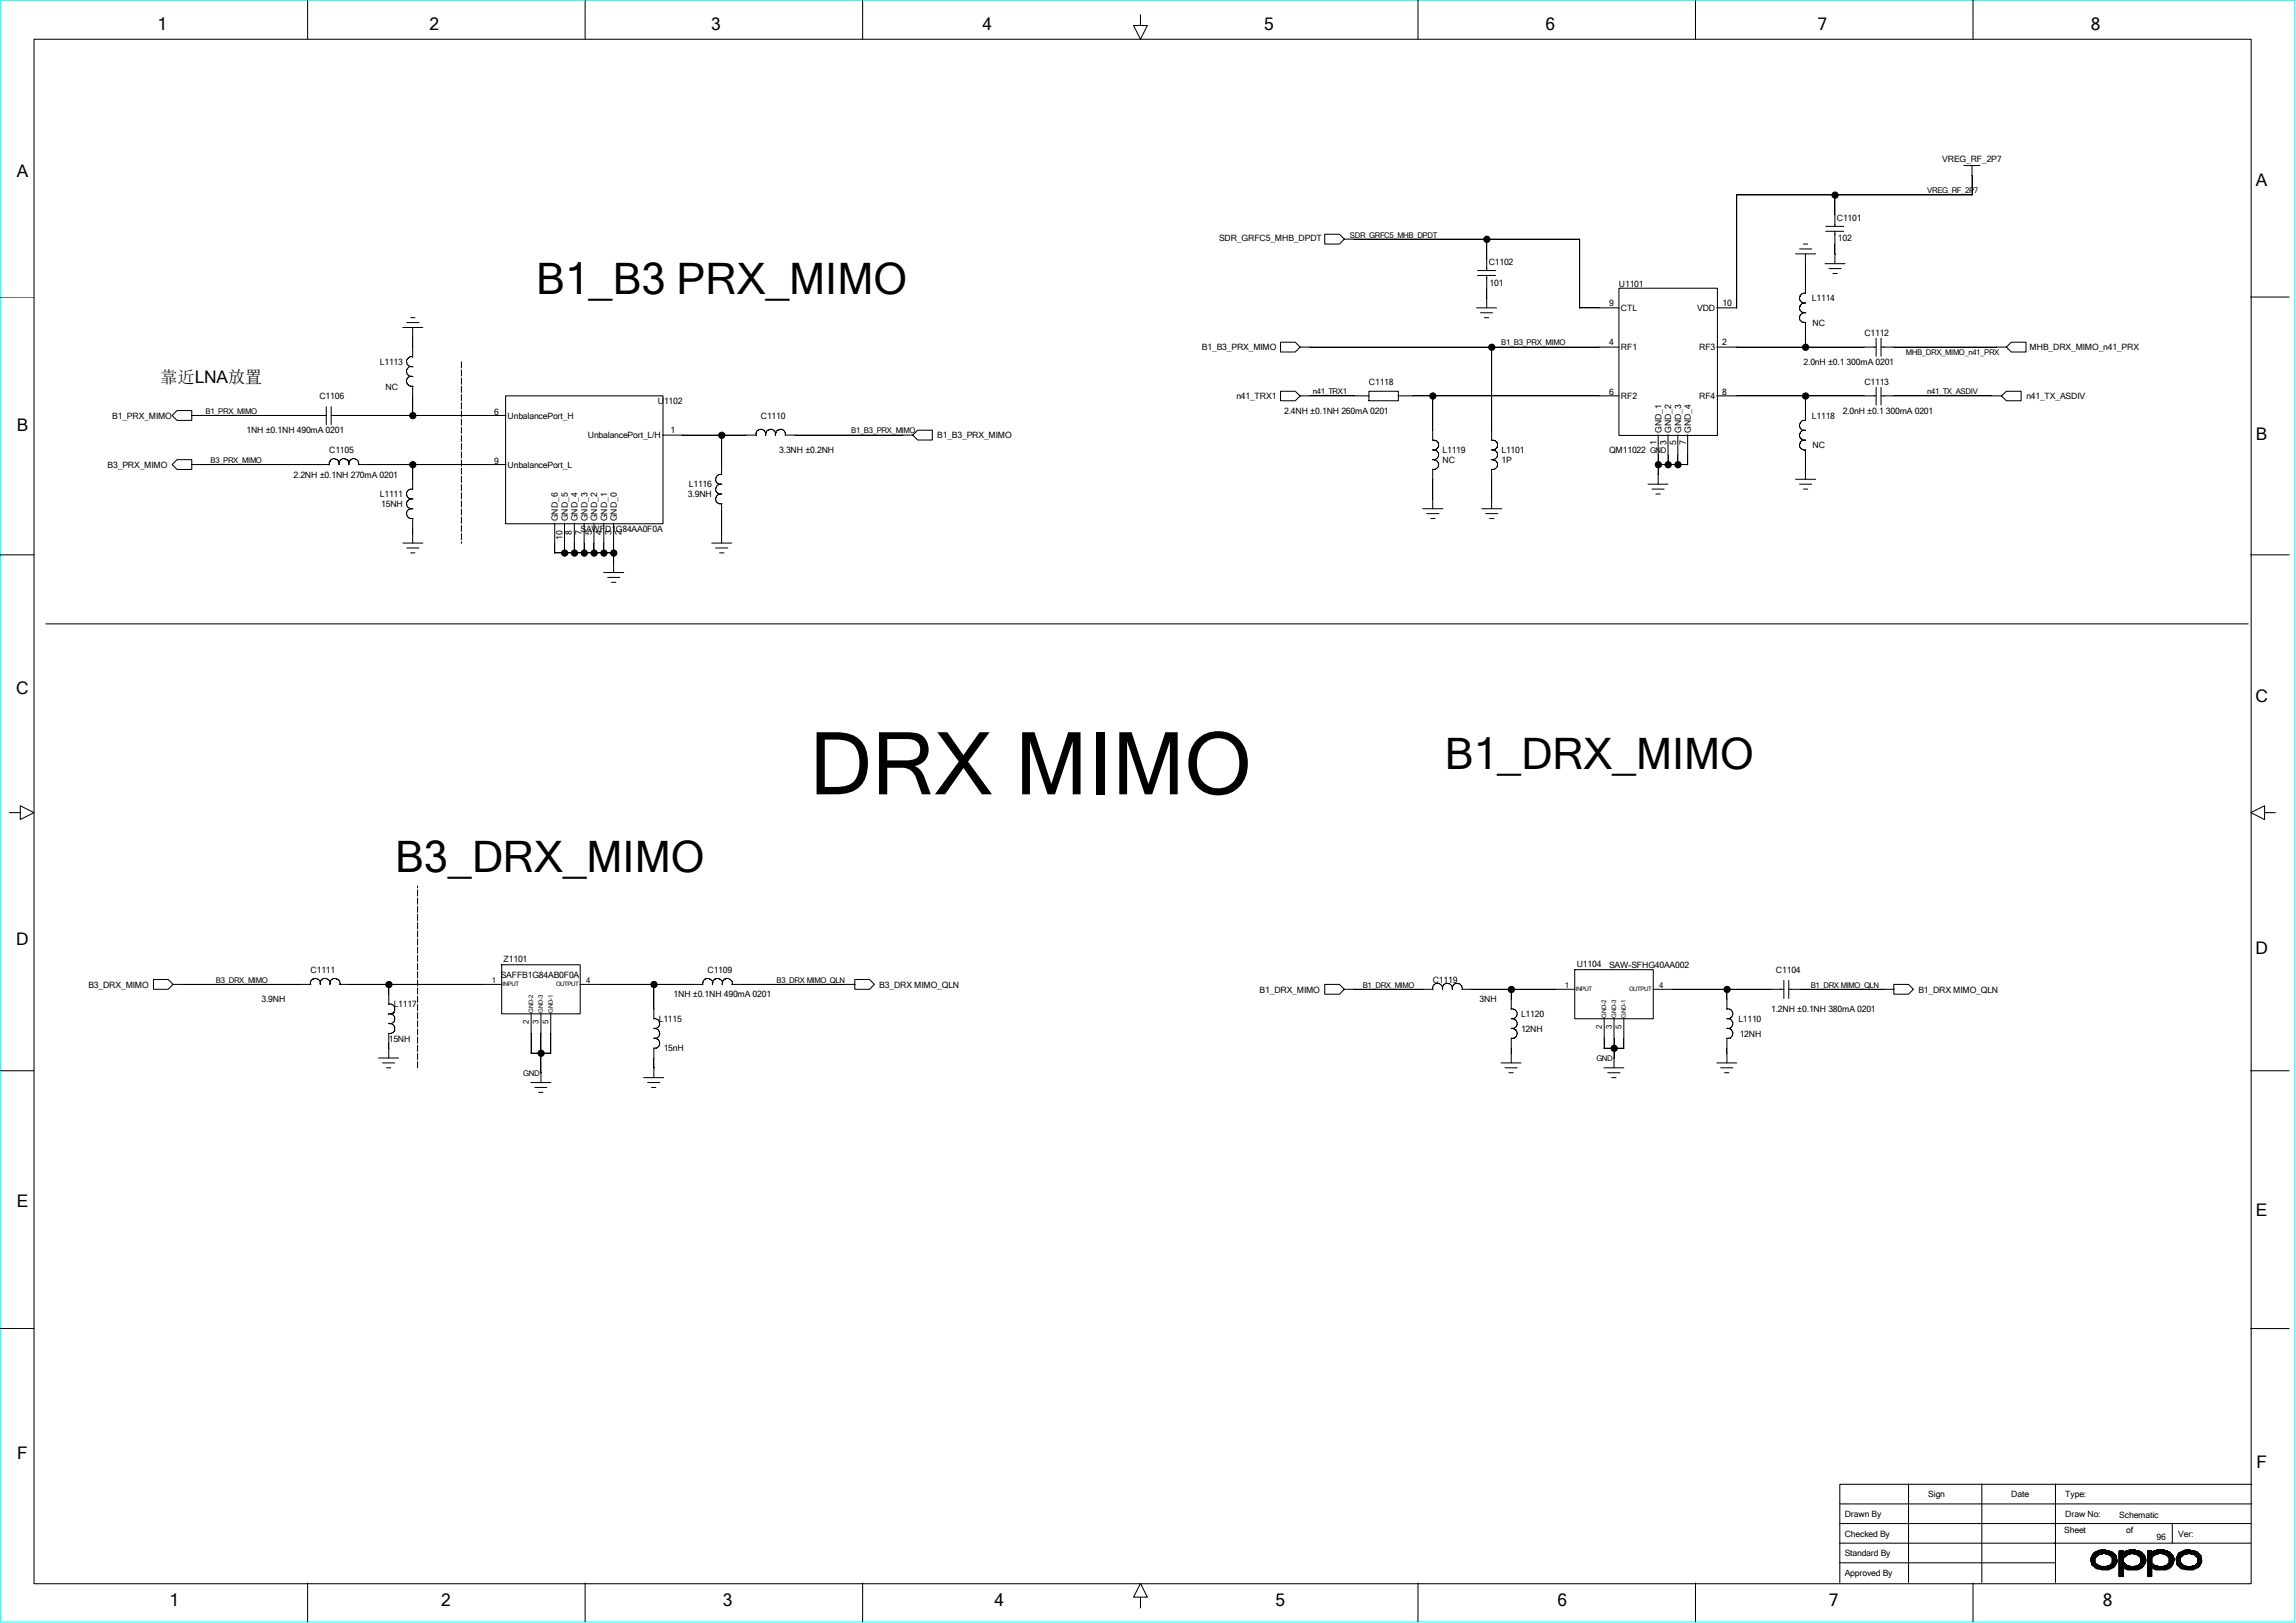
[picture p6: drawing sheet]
<svg xmlns="http://www.w3.org/2000/svg" width="297mm" height="210mm" viewBox="0 0 297 210" stroke-linecap="round" stroke-linejoin="round" font-family="sans-serif">
<defs><g id="words">
<text font-size="11.2" x="104.7" y="102.8">DRX MIMO</text>
<g font-size="5.6">
<text x="69.3" y="38">B1_B3 PRX_MIMO</text>
<text x="186.9" y="99.5">B1_DRX_MIMO</text>
<text x="51.1" y="112.9">B3_DRX_MIMO</text>
</g>
<g font-size="2.2">
<text x="20.4" y="3.9">1</text>
<text x="55.5" y="3.9">2</text>
<text x="92" y="3.9">3</text>
<text x="127.1" y="3.9">4</text>
<text x="163.5" y="3.9">5</text>
<text x="199.9" y="3.9">6</text>
<text x="235.1" y="3.9">7</text>
<text x="270.5" y="3.9">8</text>
<text x="2.2" y="22.9">A</text>
<text x="291.8" y="24.1">A</text>
<text x="20.8" y="49.5">靠近LNA放置</text>
<text x="2.2" y="55.8">B</text>
<text x="291.8" y="57">B</text>
<text x="2.1" y="89.7">C</text>
<text x="291.8" y="90.8">C</text>
<text x="2.1" y="122.3">D</text>
<text x="291.8" y="123.5">D</text>
<text x="2.2" y="156.2">E</text>
<text x="291.8" y="157.4">E</text>
<text x="2.2" y="188.8">F</text>
<text x="291.9" y="189.9">F</text>
<text x="21.9" y="207.9">1</text>
<text x="57.1" y="207.9">2</text>
<text x="93.5" y="207.9">3</text>
<text x="128.6" y="207.9">4</text>
<text x="165" y="207.9">5</text>
<text x="201.5" y="207.9">6</text>
<text x="236.6" y="207.9">7</text>
<text x="272" y="207.9">8</text>
</g>
<g font-size="1.1">
<text x="251.2" y="21">VREG_RF_2P7</text>
<text x="237.6" y="28.6">C1101</text>
<text x="157.7" y="31.2">SDR_GRFC5_MHB_DPDT</text>
<text x="192.6" y="34.3">C1102</text>
<text x="237.7" y="31.2">102</text>
<text x="192.7" y="37">101</text>
<text x="208.2" y="39.6">9</text>
<text x="209.4" y="37.1">U1101</text>
<text x="209.7" y="40.3">CTL</text>
<text x="219.5" y="40.3">VDD</text>
<text x="222.8" y="39.6">10</text>
<text x="234.4" y="39">L1114</text>
<text x="49.1" y="47.2">L1113</text>
<text x="155.5" y="45.3">B1_B3_PRX_MIMO</text>
<text x="208.2" y="44.7">4</text>
<text x="209.7" y="45.3">RF1</text>
<text x="219.8" y="45.3">RF3</text>
<text x="222.8" y="44.7">2</text>
<text x="233.3" y="47.2">2.0nH ±0.1 300mA 0201</text>
<text x="234.5" y="42.2">NC</text>
<text x="241.2" y="43.4">C1112</text>
<text x="262.6" y="45.3">MHB_DRX_MIMO_n41_PRX</text>
<text x="41.3" y="51.6">C1106</text>
<text x="49.9" y="50.4">NC</text>
<text x="63.9" y="53.7">6</text>
<text x="85.1" y="52.3">U1102</text>
<text x="159.9" y="51.6">n41_TRX1</text>
<text x="166.1" y="53.6">2.4NH ±0.1NH 260mA 0201</text>
<text x="177.1" y="49.8">C1118</text>
<text x="208.2" y="51.1">6</text>
<text x="209.7" y="51.6">RF2</text>
<text x="219.8" y="51.6">RF4</text>
<text x="222.8" y="51.1">8</text>
<text x="238.4" y="53.6">2.0nH ±0.1 300mA 0201</text>
<text x="241.2" y="49.8">C1113</text>
<text x="262.1" y="51.6">n41_TX_ASDIV</text>
<text x="14.5" y="54.2">B1_PRX_MIMO</text>
<text x="31.9" y="56.1">1NH ±0.1NH 490mA 0201</text>
<text x="42.6" y="58.6">C1105</text>
<text x="65.7" y="54.2">UnbalancePort_H</text>
<text x="76" y="56.7">UnbalancePort_L/H</text>
<text x="86.7" y="56.1">1</text>
<text x="98.4" y="54.2">C1110</text>
<text x="100.8" y="58.6">3.3NH ±0.2NH</text>
<text x="121.2" y="56.7">B1_B3_PRX_MIMO</text>
<text x="186.6" y="59.9">NC</text>
<text x="186.6" y="58.6">L1119</text>
<text x="194.2" y="58.6">L1101</text>
<text x="194.2" y="59.9">1P</text>
<text x="208.2" y="58.6">QM11022 GND</text>
<text x="214.3" y="57.6" transform="rotate(-90 214.3 57.6)">1</text>
<text x="214.9" y="56" transform="rotate(-90 214.9 56)">GND_1</text>
<text x="215.6" y="57.6" transform="rotate(-90 215.6 57.6)">3</text>
<text x="216.2" y="56" transform="rotate(-90 216.2 56)">GND_2</text>
<text x="216.8" y="57.6" transform="rotate(-90 216.8 57.6)">5</text>
<text x="217.5" y="56" transform="rotate(-90 217.5 56)">GND_3</text>
<text x="218.1" y="57.6" transform="rotate(-90 218.1 57.6)">7</text>
<text x="218.7" y="56" transform="rotate(-90 218.7 56)">GND_4</text>
<text x="234.4" y="54.2">L1118</text>
<text x="234.5" y="58">NC</text>
<text x="13.9" y="60.5">B3_PRX_MIMO</text>
<text x="38" y="61.8">2.2NH ±0.1NH 270mA 0201</text>
<text x="49.1" y="64.3">L1111</text>
<text x="49.3" y="65.6">15NH</text>
<text x="63.9" y="60">9</text>
<text x="65.7" y="60.5">UnbalancePort_L</text>
<text x="89" y="64.3">3.9NH</text>
<text x="89.1" y="63.1">L1116</text>
<text x="72.2" y="67.5" transform="rotate(-90 72.2 67.5)">GND_6</text>
<text x="72.8" y="69.9" transform="rotate(-90 72.8 69.9)">10</text>
<text x="73.4" y="67.5" transform="rotate(-90 73.4 67.5)">GND_5</text>
<text x="74" y="69.3" transform="rotate(-90 74 69.3)">8</text>
<text x="74.7" y="67.5" transform="rotate(-90 74.7 67.5)">GND_4</text>
<text x="75.1" y="68.8">SAWFD1G84AA0F0A</text>
<text x="75.2" y="69.3" transform="rotate(-90 75.2 69.3)">7</text>
<text x="76" y="67.5" transform="rotate(-90 76 67.5)">GND_3</text>
<text x="76.6" y="69.3" transform="rotate(-90 76.6 69.3)">5</text>
<text x="77.3" y="67.5" transform="rotate(-90 77.3 67.5)">GND_2</text>
<text x="77.8" y="69.3" transform="rotate(-90 77.8 69.3)">4</text>
<text x="78.5" y="67.5" transform="rotate(-90 78.5 67.5)">GND_1</text>
<text x="79.1" y="69.3" transform="rotate(-90 79.1 69.3)">3</text>
<text x="79.8" y="67.5" transform="rotate(-90 79.8 67.5)">GND_0</text>
<text x="80.4" y="69.3" transform="rotate(-90 80.4 69.3)">2</text>
<text x="40.2" y="125.9">C1111</text>
<text x="65.2" y="124.5">Z1101</text>
<text x="91.5" y="125.9">C1109</text>
<text x="204" y="125.1">U1104</text>
<text x="208.2" y="125.3">SAW-SFHG40AA002</text>
<text x="229.7" y="125.9">C1104</text>
<text x="11.4" y="127.8">B3_DRX_MIMO</text>
<text x="33.8" y="129.7">3.9NH</text>
<text x="50.9" y="130.3">L1117</text>
<text x="64.8" y="126.5">SAFFB1G84AB0F0A</text>
<text x="87.1" y="129.1">1NH ±0.1NH 490mA 0201</text>
<text x="113.7" y="127.8">B3_DRX MIMO_QLN</text>
<text x="162.9" y="128.4">B1_DRX_MIMO</text>
<text x="185.3" y="127.2">C1119</text>
<text x="191.4" y="129.7">3NH</text>
<text x="196.8" y="131.6">L1120</text>
<text x="229.1" y="131">1.2NH ±0.1NH 380mA 0201</text>
<text x="248.2" y="128.4">B1_DRX MIMO_QLN</text>
<text x="50.3" y="134.8">15NH</text>
<text x="85.2" y="132.2">L1115</text>
<text x="85.9" y="136.1">15nH</text>
<text x="196.8" y="133.5">12NH</text>
<text x="224.9" y="132.2">L1110</text>
<text x="225" y="134.2">12NH</text>
<text x="238.6" y="196.3">Drawn By</text>
<text x="249.4" y="193.8">Sign</text>
<text x="260.2" y="193.8">Date</text>
<text x="267.2" y="196.3">Draw No:</text>
<text x="267.2" y="193.8">Type:</text>
<text x="274.2" y="196.4">Schematic</text>
<text x="238.6" y="198.8">Checked By</text>
<text x="238.6" y="201.4">Standard By</text>
<text x="238.6" y="203.9">Approved By</text>
<text x="267" y="198.3">Sheet</text>
<text x="275" y="198.3">of</text>
<text x="279" y="199.2">96</text>
<text x="281.8" y="198.8">Ver:</text>
</g>
<g font-size="1">
<text x="249.3" y="25">VREG_RF_2P7</text>
<text x="174.6" y="30.7">SDR_GRFC5_MHB_DPDT</text>
<text x="194.2" y="44.7">B1_B3_PRX_MIMO</text>
<text x="246.5" y="46">MHB_DRX_MIMO_n41_PRX</text>
<text x="26.6" y="53.6">B1_PRX_MIMO</text>
<text x="169.8" y="51">n41_TRX1</text>
<text x="249.3" y="51">n41_TX_ASDIV</text>
<text x="27.2" y="59.9">B3_PRX_MIMO</text>
<text x="110.1" y="56.1">B1_B3_PRX_MIMO</text>
<text x="27.9" y="127.2">B3_DRX_MIMO</text>
<text x="63.6" y="127.2">1</text>
<text x="75.8" y="127.2">4</text>
<text x="100.5" y="127.2">B3_DRX MIMO_QLN</text>
<text x="176.3" y="127.8">B1_DRX_MIMO</text>
<text x="202.4" y="127.8">1</text>
<text x="214.6" y="127.8">4</text>
<text x="234.2" y="127.8">B1_DRX MIMO_QLN</text>
<text x="68.4" y="132.5" transform="rotate(-90 68.4 132.5)">2</text>
<text x="69.7" y="132.5" transform="rotate(-90 69.7 132.5)">3</text>
<text x="71" y="132.5" transform="rotate(-90 71 132.5)">5</text>
<text x="206.5" y="137.3">GND</text>
<text x="207.2" y="133.1" transform="rotate(-90 207.2 133.1)">2</text>
<text x="208.5" y="133.1" transform="rotate(-90 208.5 133.1)">3</text>
<text x="209.8" y="133.1" transform="rotate(-90 209.8 133.1)">5</text>
<text x="67.7" y="139.2">GND</text>
</g>
<g font-size=".8">
<text x="65" y="127.6">INPUT</text>
<text x="69" y="131.1" transform="rotate(-90 69 131.1)">GND-2</text>
<text x="70.2" y="131.1" transform="rotate(-90 70.2 131.1)">GND-3</text>
<text x="71.5" y="131.1" transform="rotate(-90 71.5 131.1)">GND-1</text>
<text x="71.9" y="127.6">OUTPUT</text>
<text x="203.8" y="128.3">INPUT</text>
<text x="207.8" y="131.7" transform="rotate(-90 207.8 131.7)">GND-2</text>
<text x="209.1" y="131.7" transform="rotate(-90 209.1 131.7)">GND-3</text>
<text x="210.3" y="131.7" transform="rotate(-90 210.3 131.7)">GND-1</text>
<text x="210.7" y="128.3">OUTPUT</text>
</g>
</g></defs>
<path d="M.1 0h296.7v209.9h-296.7z" fill="none" stroke="#0ff" stroke-width=".13"/>
<g fill="none" stroke="#000" stroke-width=".13">
<path d="M4.4 5.1h286.8v199.8h-286.8zM39.8 .1v5M75.7 .1v5M111.6 .1v5M147.5 1.9v1.4h.9l-.9 1.8-.9-1.8h.9M183.4 .1v5M219.3 .1v5M255.2 .1v5M0 38.4h4.4M171.4 30.3h1.9l.6 .6-.6 .7h-1.9zM173.9 30.9h30.4v9M191 39.8h2.6"/>
<path d="M191.1 35.6h2.4M191.1 35h2.4M192.3 30.9v4.1M192.3 35.6v4.2M204.3 39.8h5.2M209.4 37.3h12.8v19h-12.8zM222.1 39.8h2.6M224.6 25.2h30.5M224.7 25.2v14.7M232.3 32.9h2.6M232.8 38.7a.67 .67 0 0 0 .8 .5M232.8 40a.63 .63 0 0 0 .7 .5"/>
<path d="M232.8 32.2h1.6M233.3 31.6h.5M233.3 37.9h.3M233.4 37.9l-.4 .2a.65 .65 0 0 0-.2 .6M233.4 39.2l-.4 .1a.65 .65 0 0 0-.2 .7M233.6 32.9v5.1M236.1 34.1h2.6M236.2 29.9h2.3M236.2 29.3h2.3M236.6 34.8h1.6M237.1 35.4h.6M237.4 25.2v4.1"/>
<path d="M237.4 29.9v4.2M254 21.4h2.1M255.1 21.4v3.9M291.1 38.4h5M22.3 53.8l.6-.7h1.9v1.3h-1.9zM24.8 53.8h17.4M42.2 52.6v2.3M42.8 53.8h22.6M42.8 52.6v2.3M43.1 59.4h.2a.64 .64 0 0 1 .6 .5M43.1 59.4l-.3 .1-.2 .4v.3M44.3 59.4h.2a.64 .64 0 0 1 .6 .5"/>
<path d="M44.4 59.4l-.4 .1-.1 .4v.3M45.6 59.4h.2a.64 .64 0 0 1 .6 .5M45.6 59.4l-.3 .1-.2 .4v.3M46.4 59.9v.2M52.1 42.4h2.6M52.6 41.7h1.6M53.1 41.1h.6M53.4 42.4v3.8M53.4 50v3.8M53.4 48.7a.66 .66 0 0 0-.8 .7 .66 .66 0 0 0 .8 .6M53.4 47.5a.66 .66 0 0 0-.8 .6 .66 .66 0 0 0 .8 .6M53.4 46.2a.66 .66 0 0 0-.8 .6 .66 .66 0 0 0 .8 .7"/>
<path d="M65.4 51.2h20.4v16.6h-20.4zM85.7 56.3h12.1M93.3 56.3v5.1M99.1 56.1v.2a.64 .64 0 0 1 .5-.8 .64 .64 0 0 1 .7 .6M99.1 56.1a.64 .64 0 0 0-.8-.6 .64 .64 0 0 0-.5 .8M100.3 56.1v.2a.64 .64 0 0 1 .6-.8 .64 .64 0 0 1 .7 .6M101.6 56.3h16.5M101.6 56.1v.2M118.1 56.3l.6-.6h1.9v1.2h-1.9zM165.7 50.6h1.9l.6 .6-.6 .7h-1.9zM165.7 44.3h1.9l.6 .6-.6 .7h-1.9zM168.1 44.9h41.4"/>
<path d="M168.1 51.2h9M177.1 50.6h3.8v1.3h-3.8zM180.8 51.2h28.7M185.3 56.9a.72 .72 0 0 1 .8 .5M185.3 59.5h.2M185.3 58.2a.72 .72 0 0 1 .8 .5M185.3 51.2v5.8M185.4 59.5a.69 .69 0 0 1 .7 .5M186.1 57.4a.67 .67 0 0 1-.8 .8M186.1 58.7a.67 .67 0 0 1-.6 .8M186.1 59.9a.67 .67 0 0 1-.6 .8M191.5 40.5h1.6"/>
<path d="M192 41.1h.6M192.9 56.9a.72 .72 0 0 1 .8 .5M192.9 59.5h.3M192.9 58.2h.1M193 44.9v12.1M193 58.2l.4 .1 .3 .4M193 59.5a.69 .69 0 0 1 .7 .5M193.7 57.4a.74 .74 0 0 1-.6 .9M193.7 58.7a.67 .67 0 0 1-.6 .8M193.7 59.9a.67 .67 0 0 1-.6 .8M214.5 56.3v6.4M215.8 56.3v3.9"/>
<path d="M217 56.3v3.9M218.3 56.3v3.9M222.1 44.9h20.6M222.1 51.2h20.6M232.8 41.2a.67 .67 0 0 0 .8 .5M232.8 55.2a.58 .58 0 0 0 .8 .5h-.3M232.8 56.4a.58 .58 0 0 0 .8 .5h-.3M232.8 57.7a.65 .65 0 0 0 .8 .5M233.3 40.5h.3M233.3 54.4h.3M233.4 40.5l-.4 .1a.65 .65 0 0 0-.2 .7M233.4 54.4a.67 .67 0 0 0-.6 .8"/>
<path d="M233.4 55.7a.67 .67 0 0 0-.6 .8M233.4 56.9a.67 .67 0 0 0-.6 .8M233.6 41.7v3.3M233.6 51.2v3.2M233.6 58.2v3.8M242.7 43.8v2.3M242.7 50.1v2.3M243.3 44.9h16.3M243.3 51.2h15.7M243.3 43.8v2.3M243.3 50.1v2.3M258.9 51.2l.6-.6h2v1.3h-2z"/>
<path d="M260.2 44.3h1.9v1.3h-1.9l-.7-.7zM0 71.8h4.4M22.3 60.1l.6-.6h1.9v1.2h-1.9zM24.8 60.1h17.8M46.4 60.1h19M52.1 70.3h2.6M52.6 70.9h1.6M53.1 71.5h.6M53.1 63.3h.3M53.2 63.3a.65 .65 0 0 0-.6 .8 .65 .65 0 0 0 .8 .5M53.2 64.6a.65 .65 0 0 0-.6 .7 .65 .65 0 0 0 .8 .5M53.2 65.8a.65 .65 0 0 0-.6 .8 .65 .65 0 0 0 .8 .5"/>
<path d="M53.4 60.1v3.2M53.4 67.1v3.2M71.7 71.5h7.7M71.8 67.7v3.9M73 67.7v3.9M74.3 67.7v3.9M75.6 67.7v3.9M76.8 67.7v3.9M78.1 74.1h2.6M78.1 67.7v3.9M78.6 74.7h1.6M79.1 75.4h.6"/>
<path d="M79.4 67.7v6.4M92.1 70.3h2.6M92.6 62.1a.64 .64 0 0 0 .8 .6M92.6 63.4a.64 .64 0 0 0 .8 .5M92.6 64.7a.64 .64 0 0 0 .8 .5M92.6 70.9h1.5M93.1 71.5h.5M93.1 61.4h.2M93.2 61.4a.67 .67 0 0 0-.6 .8M93.2 62.7a.67 .67 0 0 0-.6 .8M93.2 63.9a.67 .67 0 0 0-.6 .8M93.3 65.2v5.1"/>
<path d="M184.1 65.8h2.5M184.6 66.5h1.5M185.1 67.1h.5M185.3 60.7v5.1M185.3 60.7h.2M191.7 65.8h2.6M192.2 66.5h1.6M192.7 67.1h.6M193 60.7h.2M193 60.7v5.1M213.2 62.7h2.6M213.7 63.3h1.6"/>
<path d="M214.2 63.9h.6M214.5 60.1h3.8M232.3 62h2.6M232.8 62.7h1.6M233.3 63.3h.5M291.1 71.8h5M5.9 80.7h284.9M1.2 105.2h1.4v-.9l1.8 .9-1.8 .8v-.8M292.9 105.2v-.9l-1.7 .9 1.7 .8v-.8h1.4M0 138.6h4.4M19.9 126.7h1.9l.6 .7-.6 .6h-1.9zM22.4 127.4h17.8"/>
<path d="M40.6 126.6a.68 .68 0 0 1 .8 .6M40.6 126.6a.63 .63 0 0 0-.5 .7l.1 .1M41.9 126.6a.64 .64 0 0 1 .8 .8M41.9 126.6a.63 .63 0 0 0-.5 .7v.1v-.2M43.1 126.6a.64 .64 0 0 1 .8 .8M43.2 126.6a.67 .67 0 0 0-.5 .8M43.9 127.4h21M49 136.9h2.6M49.5 137.5h1.6M50 138.2h.5M50.2 129.9a.67 .67 0 0 1 .9 .5M50.3 127.4v2.6"/>
<path d="M50.3 133.7v3.2M50.3 133.7h.2M50.5 131.2h-.2h.3a.62 .62 0 0 1 .5 .5M50.5 132.5h-.2h.3a.62 .62 0 0 1 .5 .5M51.1 130.4v.4a.62 .62 0 0 1-.6 .4M51.1 131.7v.3a.62 .62 0 0 1-.6 .5M51.1 132.9v.4a.62 .62 0 0 1-.6 .4M64.9 124.8h10.2v6.4h-10.2zM68.7 136.3h2.5M68.7 131.1v5.2M70 131.1v9M71.2 131.1v5.2"/>
<path d="M75 127.4h15.9M83.3 139.4h2.6M84.6 127.4v4.5M84.6 135.6v3.8M84.6 131.8a.64 .64 0 0 1 .7 .6 .64 .64 0 0 1-.5 .7M84.6 135.6h.2M84.8 133.1h-.2a.64 .64 0 0 1 .7 .5 .64 .64 0 0 1-.5 .8M84.8 134.4h-.2a.64 .64 0 0 1 .7 .5 .64 .64 0 0 1-.5 .7M91.4 126.6a.64 .64 0 0 1 .8 .8M91.4 126.6a.67 .67 0 0 0-.5 .8M92.6 126.6a.67 .67 0 0 1 .8 .8M92.7 126.6a.67 .67 0 0 0-.5 .8"/>
<path d="M93.9 126.6a.67 .67 0 0 1 .8 .8M93.9 126.6a.67 .67 0 0 0-.5 .8M94.7 127.4h15.9M110.6 126.7h1.9l.6 .7-.6 .6h-1.9zM171.4 127.4h1.9l.6 .6-.6 .7h-1.9zM173.9 128h11.5M185.8 127.3h.4a.62 .62 0 0 1 .4 .5M185.8 127.3a.64 .64 0 0 0-.5 .8M187.1 127.3h.4a.62 .62 0 0 1 .4 .5M187.1 127.3a.64 .64 0 0 0-.5 .8M188.3 127.3h.4a.62 .62 0 0 1 .4 .5M188.4 127.3a.64 .64 0 0 0-.5 .8"/>
<path d="M189.1 128h14.7M189.1 127.8v.2M194.2 137.5h2.6M194.7 138.2h1.6M195.2 138.8h.5M195.5 130.6h.2l.4 .1 .2 .4M195.5 134.4h.2M195.5 128v2.6M195.5 134.3v3.2M195.7 133.1h-.2a.65 .65 0 0 1 .8 .5M195.7 131.8h-.2a.65 .65 0 0 1 .8 .5M196.3 131v.2a.64 .64 0 0 1-.6 .6"/>
<path d="M196.3 132.3v.2a.64 .64 0 0 1-.6 .6M196.3 133.6v.2a.64 .64 0 0 1-.6 .6M203.7 125.5h10.2v6.3h-10.2zM207.5 135.6h2.6M207.5 138.2h2.6M207.5 131.8v3.9M208 138.8h1.5M208.5 139.4h.5M208.8 131.8v6.4M210.1 131.8v3.9M213.8 128h17M222.1 137.5h2.6"/>
<path d="M222.6 138.2h1.6M223.1 138.8h.5M223.4 130.6a.67 .67 0 0 1 .8 .5M223.4 134.4h.2M223.4 128v2.6M223.4 134.3v3.2M223.6 133.1h-.2h.1a.73 .73 0 0 1 .7 .5M223.6 131.8h-.2h.1a.73 .73 0 0 1 .7 .5M224.2 131l-.1 .4a.62 .62 0 0 1-.5 .4M224.2 132.3l-.1 .4a.62 .62 0 0 1-.5 .4M224.2 133.6l-.1 .3a.62 .62 0 0 1-.5 .5M230.8 126.9v2.3"/>
<path d="M231.4 128h13.6M231.4 126.9v2.3M245 127.4h1.9l.6 .6-.6 .7h-1.9zM291.1 138.6h5M68.7 140.1h2.5M69.2 140.7h1.5M69.7 141.4h.5M83.8 140.1h1.5M84.3 140.7h.5M0 171.9h4.4M291.1 171.9h5M238 194.6h53.3"/>
<path d="M238 199.7h53.2M238 197.1h53.2M246.9 192v12.8M256.4 192v12.8M265.9 192v12.8M281 197.1v2.6M291.3 192.1h-53.3v12.7M39.8 204.9v4.9M75.7 204.9v4.9M111.6 204.9v4.9M147.5 206.7h.9l-.9-1.8-.9 1.8h.9v1.4M183.4 204.9v4.9"/>
<path d="M219.3 204.9v4.9M238 202.2h27.9M255.2 204.9v4.9M270.4 201.6h.7M270.4 201.7h.6M270.4 201.8h.6M270.4 202h.6M270.4 202.1h.6M270.6 202.2h.4M270.6 201.3h.8M270.6 202.4h.6M270.6 202.5h.8"/>
<path d="M270.6 201.5v1M270.6 201.4v.8M270.7 202.6h.8M270.7 201.2v1.4h.7v.4v-.6M270.7 201.2v1.3M270.8 201h2.5M270.8 201a2.22 2.22 0 0 1 3 .3l.1 .8a1.54 1.54 0 0 1-1.8 1l-.9-.1-.6-.5-.1-.8zM270.8 201v1.6v-1.5v.1M270.8 202.2v.4h.8M271 201.6l.5-.4 .6-.2 .8 .2 .4 .4v.6l-.4 .4-.8 .1-.6-.1-.5-.4zM271 200.9v1.8M271 200.8h2.2"/>
<path d="M271.1 200.8v.7M271.1 202.3v.6M271.2 202.5v.5h1.9M271.2 200.8v.7h-.6M271.4 200.7v.5M271.4 200.7h1.4M271.5 200.7v.5h-.8M271.5 202.6v.4M271.6 200.7v.4M271.6 202.6v.4M271.6 200.6h.8M271.7 200.7v.4"/>
<path d="M271.7 202.7v.4M271.8 203.1h1.1M271.9 200.5v.6M271.9 202.7v.4M272 200.5v.6h-1.3M272 202.7v.4M272.1 200.5v.5M272.1 202.7v.4M272.2 200.5v.5M272.2 202.7v.4M272.4 200.5v.6h1.2M272.4 202.7v.4"/>
<path d="M272.5 200.7v.4M272.5 202.7v.4M272.6 200.7v.4M272.6 202.6v.5M272.7 202.6h.9M272.8 200.7v.4M272.8 202.6v.5M272.8 201.2h.9M272.9 202.6v.4v-.4M272.9 200.7v.5M273 201.3h.8M273 200.8v.5"/>
<path d="M273 202.4v.6h-1.6M273.1 201.5h.7M273.1 200.8v.7M273.1 202.3v.6M273.2 202.2h.6M273.2 201.6h.6M273.2 201.7h.6M273.2 201.8h.7M273.2 202h.7M273.2 202.1h.7M273.3 200.8v.8M273.3 202.2v.7"/>
<path d="M273.4 200.9v2h-2.5M273.5 201v1.7h-2.6M273.6 201.2v1.3h-.6M273.8 201.3v1.1h-.7M274.1 202.2h.7M274.1 201h3M274.1 201.2h1.2M274.1 201.6h.6M274.1 201.7h.6M274.1 201.8h.6M274.1 202h.6M274.1 202.1h.6"/>
<path d="M274.1 202.4h.8M274.1 202.5h.9M274.1 202.6h1.1M274.1 203h.6M274.1 203.1h.6M274.1 200.8h2.8M274.1 200.7h.6M274.1 203.2h.6M274.1 203.4h.6M274.1 203.5h.6M274.1 203.6h.6M274.1 203.8h.6"/>
<path d="M274.1 203.9h.6M274.2 200.7v3.3M274.2 200.7h.5v.3v-.2l.8-.2h.7l.2 .1a1.21 1.21 0 0 1 1.1 .9 1.21 1.21 0 0 1-.4 1.3 2.25 2.25 0 0 1-1.4 .2 .83 .83 0 0 1-.9-.2h-.1v1.1h-.5zM274.3 200.7v3.3M274.4 200.7v3.3M274.5 200.7v3.3M274.7 200.7v3.3h-.6M274.7 201.6l.5-.4 .6-.2 .8 .2 .3 .4v.6l-.3 .4-.8 .1-.6-.1-.5-.4zM274.8 200.8v.8M274.8 202.2v.7M274.9 203h2M274.9 200.8v.7h-.8"/>
<path d="M274.9 202.3v.7M275 200.7h1.7M275 200.7v.6h-.9M275 202.4v.6M275.2 200.7v.5M275.2 202.6v.5M275.3 200.7v.4M275.3 202.6v.5M275.4 200.5v.6M275.4 202.6v.5M275.5 200.6h.7M275.5 200.5v.6h-1.4"/>
<path d="M275.5 202.7v.4M275.7 200.5v.6M275.7 202.7v.4M275.8 200.5v.5M275.8 202.7v.4M275.9 200.5v.6M275.9 202.7v.4M276 201.1h1.2M276.1 200.5v.6M276.1 202.7v.4M276.2 200.5v.6M276.2 202.7v.4"/>
<path d="M276.3 200.7v.4M276.3 202.6v.5M276.4 201.2h.9M276.4 202.6h.8M276.4 200.7v.4M276.4 202.6v.5M276.6 200.7v.5M276.6 202.6v.5h-1.5M276.6 201.3h.9M276.6 202.5h.7M276.7 200.7v.6M276.7 202.4v.6"/>
<path d="M276.8 201.5h.7M276.8 200.8v.7M276.8 202.3v.7M276.9 202.2h.7M276.9 201.6h.6M276.9 201.7h.7M276.9 201.8h.7M276.9 202.1h.7M276.9 200.8v.8M276.9 202.2v.7M277.1 200.9v2h-3M277.2 201v1.7h-3.1"/>
<path d="M277.3 201.2v1.4M277.5 201.3v1.1h-.7M277.6 201.8v.2h-.7M277.8 202.2h.5M277.8 201h3M277.8 201.2h1M277.8 201.6h.5M277.8 201.7h.5M277.8 201.8h.5M277.8 202h.5M277.8 202.1h.5M277.8 202.4h.7"/>
<path d="M277.8 202.5h.8M277.8 202.6h1M277.8 203h.5M277.8 203.1h.5M277.8 200.8h2.8M277.8 200.7h.5M277.8 203.2h.5M277.8 203.4h.5M277.8 203.5h.5M277.8 203.6h.5M277.8 203.8h.5M277.8 203.9h.5"/>
<path d="M277.8 200.7v3.3M277.8 200.7h.5v.3v-.2h.2a2.02 2.02 0 0 1 2.4 .3l.1 .2a.49 .49 0 0 1 .1 .8 1.18 1.18 0 0 1-1.5 1h-.2a.83 .83 0 0 1-.9-.2h-.2v1.1h-.5zM278 200.7v3.3M278.1 200.7v3.3M278.2 200.7v3.3M278.3 201.6l.4-.4 .8-.2 .7 .2 .4 .4v.6l-.4 .4-.7 .1-.8-.1-.4-.4zM278.3 200.7v3.3h-.5M278.5 200.8v.7h-.7M278.5 202.3v.6M278.6 203h2M278.6 200.7v.6h-.8M278.6 202.4v.6"/>
<path d="M278.7 200.7h1.7M278.7 200.7v.5M278.7 202.6v.4M278.8 200.7v.4M278.8 202.6v.5M279 200.5v.6M279 202.6v.5M279.1 200.5v.6h-1.3M279.1 202.6v.5M279.2 200.5v.6M279.2 202.7v.4M279.4 200.5v.5"/>
<path d="M279.4 202.7v.4M279.5 200.5v.5M279.5 202.7v.4M279.6 200.5v.5M279.6 202.7v.4M279.7 201.1h1.2M279.7 200.5v.6M279.7 202.7v.4M279.9 200.5v.6M279.9 202.7v.4M280 200.5v.6M280 202.6v.5"/>
<path d="M280.1 201.2h.9M280.1 200.7v.4M280.1 202.6v.5M280.1 202.6h.8M280.2 200.7v.5M280.2 202.6v.5h-1.4M280.3 201.3h.8M280.3 202.5h.7M280.4 200.7v.6M280.4 202.4v.6M280.5 201.5h.6M280.5 200.8v.7"/>
<path d="M280.5 202.3v.7M280.6 202.2h.6M280.6 201.6h.7M280.6 201.7h.7M280.6 201.8h.7M280.6 202h.7M280.6 202.1h.5M280.6 200.8v2.1M280.8 200.9v2h-3M280.9 201v1.7h-3.1M281 201.2v1.4M281.1 201.3v1.1h-.6"/>
<path d="M281.5 201.7h.5M281.5 201.8h.6M281.5 202h.6M281.6 202.2h.5M281.6 201.6h.4M281.6 202.4h.6M281.6 201.3v1.2h.7M281.6 202.1h.5M281.7 201.2h.8M281.7 202.6h.8M281.8 201v1.6M281.9 201h2.4"/>
<path d="M281.9 200.9v1.8M281.9 201a2.06 2.06 0 0 1 2.8 .3l.1 .8-.4 .6-.7 .4-1.5-.1-.6-.5-.1-.8zM282 202.9h2.4M282 201.6l.4-.4 .8-.2 .7 .2 .4 .4v.6l-.4 .4-.7 .1-.8-.1-.4-.4zM282 200.9v2M282.1 200.8h2.1M282.2 200.8v.7h-.6M282.2 202.2v.8M282.3 200.8v.5h-.6M282.3 202.3v.7M282.4 200.7h1.3M282.4 200.7v.5"/>
<path d="M282.4 202.4v.6M282.5 200.7v.4M282.5 202.6v.4M282.6 200.6h.7M282.7 200.7v.4M282.7 202.6v.5M282.8 200.7v.4M282.8 202.7v.4M282.9 200.5v.6h-1M282.9 202.7v.4M283 200.5v.6M283 202.7v.4"/>
<path d="M283.2 200.5v.5M283.2 202.7v.4M283.3 200.5v.6M283.3 202.7v.4M283.4 201.1h1M283.4 200.7v.4M283.4 202.7v.4M283.5 200.7v.4M283.5 202.7v.4M283.7 200.7v.4M283.7 202.6v.5M283.8 200.7v.4"/>
<path d="M283.8 202.6v.5h-1.1M283.9 201.2h.7M283.9 200.7v.5M283.9 202.6v.4h-1.8M284 201.3h.7M284 202.5h.6M284.1 200.8v.5M284.1 202.4v.6M284.1 201.5h.6M284.2 200.8v.7M284.2 202.3v.6M284.3 202.2h.4"/>
<path d="M284.3 201.6h.4M284.3 201.7h.4M284.3 201.8h.5M284.3 202h.5M284.3 202.1h.5M284.3 200.9v2M284.4 201v1.7h-2.5M284.6 201.2v1.4h-1M284.7 201.3v1.1h-.6"/>
<circle cx="192.3" cy="31" r=".4"/>
<circle cx="237.4" cy="25.3" r=".4"/>
<circle cx="53.4" cy="53.8" r=".4"/>
<circle cx="93.4" cy="56.3" r=".4"/>
<circle cx="185.4" cy="51.2" r=".4"/>
<circle cx="193" cy="44.9" r=".4"/>
<circle cx="233.6" cy="44.9" r=".4"/>
<circle cx="233.6" cy="51.2" r=".4"/>
<circle cx="53.4" cy="60.1" r=".4"/>
<circle cx="73" cy="71.6" r=".4"/>
<circle cx="74.3" cy="71.6" r=".4"/>
<circle cx="75.6" cy="71.6" r=".4"/>
<circle cx="76.9" cy="71.6" r=".4"/>
<circle cx="78.1" cy="71.6" r=".4"/>
<circle cx="79.4" cy="71.6" r=".4"/>
<circle cx="214.5" cy="60.1" r=".4"/>
<circle cx="215.8" cy="60.1" r=".4"/>
<circle cx="217.1" cy="60.1" r=".4"/>
<circle cx="50.3" cy="127.4" r=".4"/>
<circle cx="70" cy="136.3" r=".4"/>
<circle cx="84.6" cy="127.4" r=".4"/>
<circle cx="195.5" cy="128" r=".4"/>
<circle cx="208.8" cy="135.7" r=".4"/>
<circle cx="223.4" cy="128" r=".4"/>
</g>
<g fill="#000">
<path d="M192.3 37.3v1.3z" fill-rule="evenodd"/>
<path d="M237.4 31.6v1.3z" fill-rule="evenodd"/>
<path d="M53.4 43.6v1.3z" fill-rule="evenodd"/>
<path d="M214.5 58.8v1.3z" fill-rule="evenodd"/>
<path d="M215.8 58.8v1.3z" fill-rule="evenodd"/>
<path d="M217 58.8v1.3z" fill-rule="evenodd"/>
<path d="M218.3 58.8v1.3z" fill-rule="evenodd"/>
<path d="M233.6 43v1.9z" fill-rule="evenodd"/>
<path d="M233.6 51.2v1.9z" fill-rule="evenodd"/>
<path d="M233.6 59.5v1.2z" fill-rule="evenodd"/>
<path d="M53.4 68.4v.6z" fill-rule="evenodd"/>
<path d="M53.4 60.1v1.9z" fill-rule="evenodd"/>
<path d="M71.8 70.3v1.2z" fill-rule="evenodd"/>
<path d="M71.8 71.5h1.2z" fill-rule="evenodd"/>
<path d="M73 70.3v1.2z" fill-rule="evenodd"/>
<path d="M74.3 70.3v1.2z" fill-rule="evenodd"/>
<path d="M73 71.5h1.3z" fill-rule="evenodd"/>
<path d="M75.6 70.3v1.2z" fill-rule="evenodd"/>
<path d="M74.3 71.5h1.3z" fill-rule="evenodd"/>
<path d="M76.8 70.3v1.2z" fill-rule="evenodd"/>
<path d="M75.6 71.5h1.2z" fill-rule="evenodd"/>
<path d="M78.1 70.3v1.2z" fill-rule="evenodd"/>
<path d="M76.8 71.5h1.3z" fill-rule="evenodd"/>
<path d="M78.1 71.5h1.3z" fill-rule="evenodd"/>
<path d="M79.4 71.5v1.3z" fill-rule="evenodd"/>
<path d="M79.4 70.3v1.2z" fill-rule="evenodd"/>
<path d="M214.5 60.1v1.3z" fill-rule="evenodd"/>
<path d="M214.5 60.1h1.3z" fill-rule="evenodd"/>
<path d="M215.8 60.1h1.2z" fill-rule="evenodd"/>
<path d="M217 60.1h1.3z" fill-rule="evenodd"/>
<path d="M50.3 135v.6z" fill-rule="evenodd"/>
<path d="M50.3 127.4v1.3z" fill-rule="evenodd"/>
<path d="M68.7 136.3h1.3z" fill-rule="evenodd"/>
<path d="M70 136.3h1.2z" fill-rule="evenodd"/>
<path d="M84.6 136.9v1.3z" fill-rule="evenodd"/>
<path d="M195.5 135.6v.7z" fill-rule="evenodd"/>
<path d="M195.5 128v1.3z" fill-rule="evenodd"/>
<path d="M207.5 134.4v1.2z" fill-rule="evenodd"/>
<path d="M207.5 135.6h1.3z" fill-rule="evenodd"/>
<path d="M208.8 134.4v1.2z" fill-rule="evenodd"/>
<path d="M208.8 135.6v1.3z" fill-rule="evenodd"/>
<path d="M210.1 134.4v1.2z" fill-rule="evenodd"/>
<path d="M208.8 135.6h1.3z" fill-rule="evenodd"/>
<path d="M223.4 135.6v.7z" fill-rule="evenodd"/>
<path d="M223.4 128v1.3z" fill-rule="evenodd"/>
<circle cx="192.3" cy="31" r=".41"/>
<circle cx="237.4" cy="25.3" r=".41"/>
<circle cx="53.4" cy="53.8" r=".41"/>
<circle cx="93.4" cy="56.3" r=".41"/>
<circle cx="185.4" cy="51.2" r=".41"/>
<circle cx="193" cy="44.9" r=".41"/>
<circle cx="233.6" cy="51.2" r=".41"/>
<circle cx="233.6" cy="44.9" r=".41"/>
<circle cx="53.4" cy="60.1" r=".41"/>
<circle cx="73" cy="71.6" r=".41"/>
<circle cx="74.3" cy="71.6" r=".41"/>
<circle cx="75.6" cy="71.6" r=".41"/>
<circle cx="76.9" cy="71.6" r=".41"/>
<circle cx="78.1" cy="71.6" r=".41"/>
<circle cx="79.4" cy="71.6" r=".41"/>
<circle cx="214.5" cy="60.1" r=".41"/>
<circle cx="215.8" cy="60.1" r=".41"/>
<circle cx="217.1" cy="60.1" r=".41"/>
<circle cx="50.3" cy="127.4" r=".41"/>
<circle cx="70" cy="136.3" r=".41"/>
<circle cx="84.6" cy="127.4" r=".41"/>
<circle cx="195.5" cy="128" r=".41"/>
<circle cx="208.8" cy="135.7" r=".41"/>
<circle cx="223.4" cy="128" r=".41"/>
</g>
<path d="M59.7 46.8v23.5M54 138.2v-23.6" fill="none" stroke="#000" stroke-width=".13" stroke-dasharray=".8 .3"/>
<use href="#words"/>
</svg>
